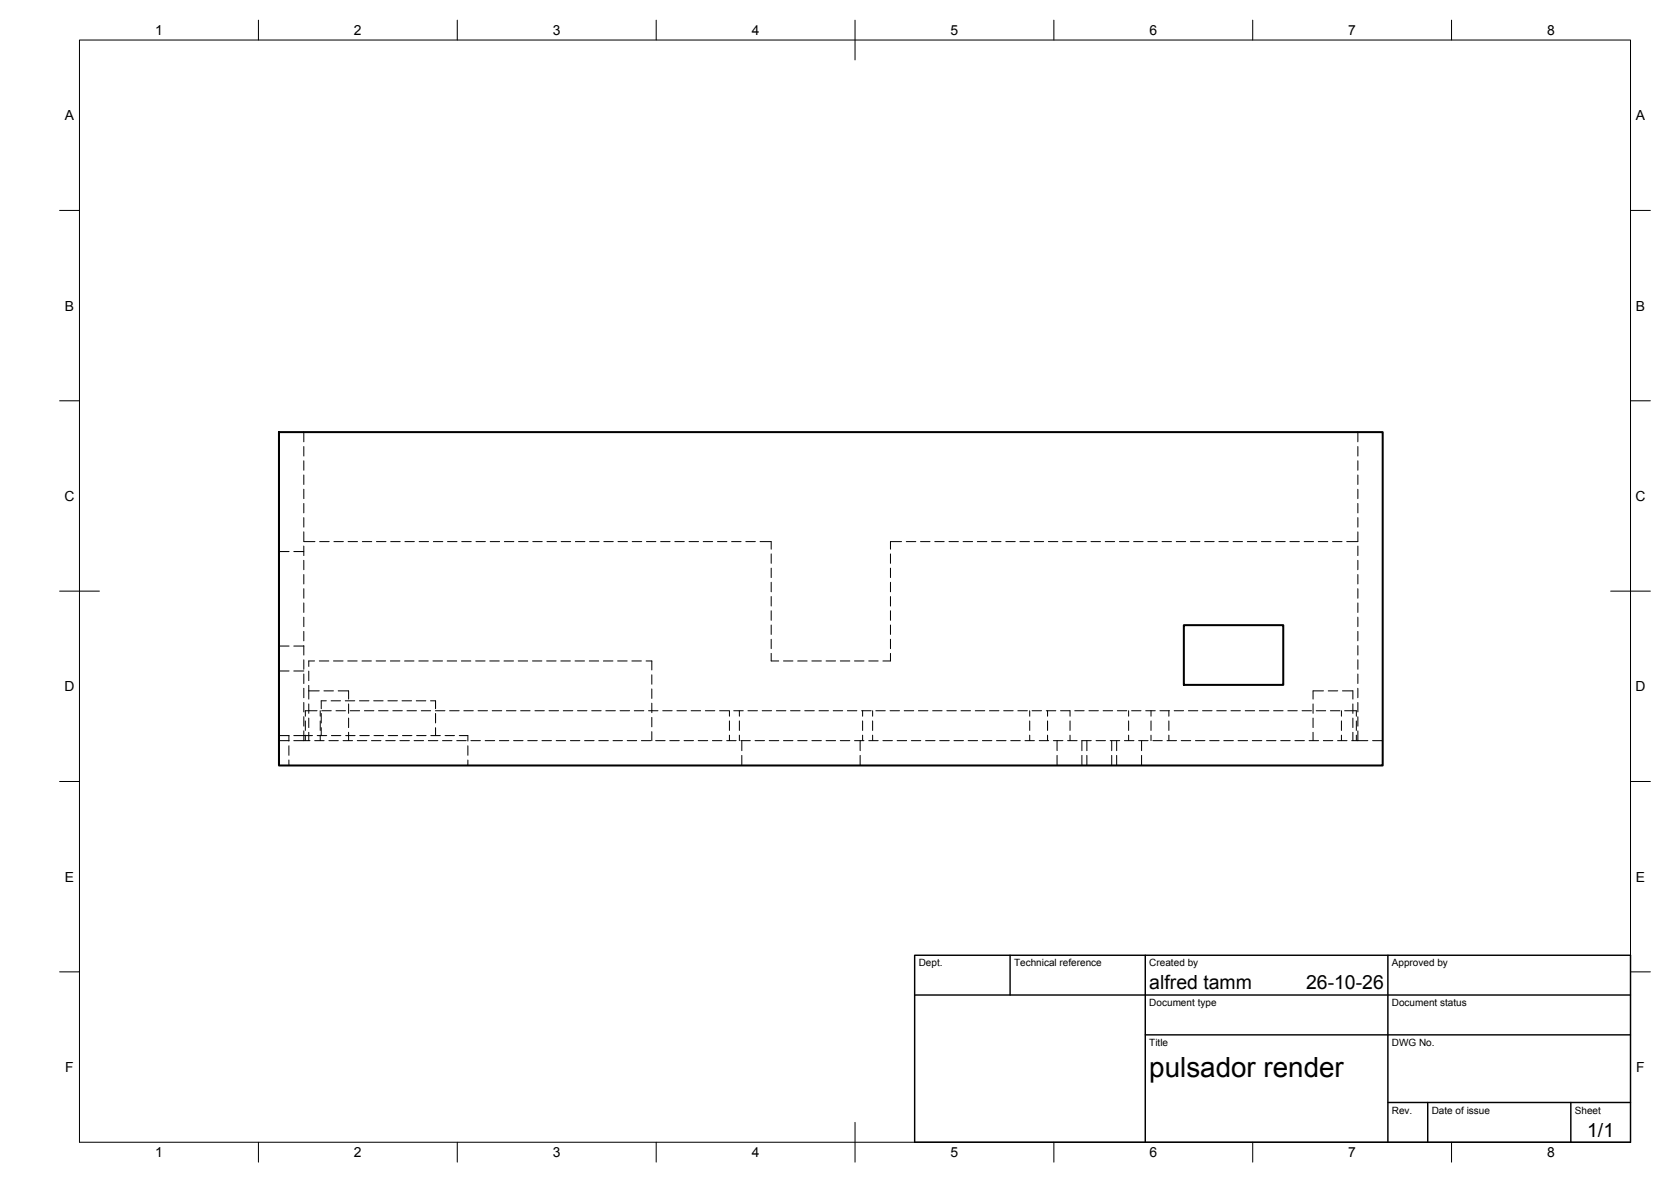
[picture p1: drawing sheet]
<svg xmlns="http://www.w3.org/2000/svg" width="420mm" height="297mm" viewBox="0 0 420 297" stroke-linecap="round" stroke-linejoin="round" font-family="sans-serif">
<defs><g id="words">
<text font-size="7" x="289" y="270.6">pulsador render</text>
<g font-size="4.9">
<text x="289" y="248.5">alfred tamm</text>
<text x="328.4" y="248.5">26-10-26</text>
<text x="399.1" y="285.7">1/1</text>
</g>
<g font-size="3.5">
<text x="39" y="8.8">1</text>
<text x="89" y="8.8">2</text>
<text x="139" y="8.8">3</text>
<text x="189" y="8.8">4</text>
<text x="239" y="8.8">5</text>
<text x="289" y="8.8">6</text>
<text x="339" y="8.8">7</text>
<text x="389" y="8.8">8</text>
<text x="16.3" y="30.2">A</text>
<text x="411.3" y="30.2">A</text>
<text x="16.3" y="78">B</text>
<text x="411.3" y="78">B</text>
<text x="16.2" y="125.9">C</text>
<text x="411.2" y="125.9">C</text>
<text x="16.2" y="173.7">D</text>
<text x="411.2" y="173.7">D</text>
<text x="16.3" y="221.6">E</text>
<text x="411.3" y="221.6">E</text>
<text x="16.4" y="269.4">F</text>
<text x="411.4" y="269.4">F</text>
<text x="39" y="290.8">1</text>
<text x="89" y="290.8">2</text>
<text x="139" y="290.8">3</text>
<text x="189" y="290.8">4</text>
<text x="239" y="290.8">5</text>
<text x="289" y="290.8">6</text>
<text x="339" y="290.8">7</text>
<text x="389" y="290.8">8</text>
</g>
<g font-size="2.5">
<text x="231" y="242.9">Dept.</text>
<text x="255" y="242.9">Technical reference</text>
<text x="289" y="242.9">Created by</text>
<text x="350" y="242.9">Approved by</text>
<text x="289" y="252.8">Document type</text>
<text x="350" y="252.8">Document status</text>
<text x="289" y="262.9">Title</text>
<text x="350" y="262.9">DWG No.</text>
<text x="350" y="279.9">Rev.</text>
<text x="360" y="279.9">Date of issue</text>
<text x="396" y="279.9">Sheet</text>
</g>
</g></defs>
<!-- layer: Visible -->
<path d="M70.1 108.6h277.6v83.8h-277.6zM297.7 157.1h25v15h-25z" fill="none" stroke="#000" stroke-width=".51"/>
<!-- layer: Hidden -->
<g fill="none" stroke="#000" stroke-width=".25">
<path d="M76.4 108.6v2.4M76.4 112.2v2.4M76.4 115.8v2.4M76.4 119.4v2.4M341.4 108.6v2.4M341.4 112.2v2.4M341.4 115.8v2.4M341.4 119.4v2.4M70.1 138.6h2.6M73.9 138.6h2.5M76.4 136.1h2.8M76.4 122.9v2.4"/>
<path d="M76.4 126.5v2.4M76.4 130.1v2.4M76.4 133.7v2.3M76.4 137.2v2.4M80.4 136.1h2.4M83.9 136.1h2.4M87.5 136.1h2.4M91.1 136.1h2.4M94.7 136.1h2.3M98.2 136.1h2.4M101.8 136.1h2.4M105.4 136.1h2.4"/>
<path d="M109 136.1h2.3M112.5 136.1h2.4M116.1 136.1h2.4M119.7 136.1h2.3M123.3 136.1h2.3M126.8 136.1h2.4M130.4 136.1h2.4M134 136.1h2.3M137.5 136.1h2.4M141.1 136.1h2.4M144.7 136.1h2.4M148.3 136.1h2.3"/>
<path d="M151.8 136.1h2.4M155.4 136.1h2.4M159 136.1h2.4M162.5 136.1h2.4M166.1 136.1h2.4M169.7 136.1h2.4M173.2 136.1h2.4M176.8 136.1h2.4M180.4 136.1h2.4M184 136.1h2.4M187.5 136.1h2.4M191.1 136.1h2.8v1.9"/>
<path d="M193.9 139.2v2.4M223.9 139.2v2.4M226.7 136.1h-2.8v1.9M227.9 136.1h2.4M231.5 136.1h2.3M235 136.1h2.4M238.6 136.1h2.4M242.2 136.1h2.4M245.7 136.1h2.4M249.3 136.1h2.4M252.9 136.1h2.4M256.5 136.1h2.3"/>
<path d="M260 136.1h2.4M263.6 136.1h2.4M267.2 136.1h2.4M270.7 136.1h2.4M274.3 136.1h2.4M277.9 136.1h2.4M281.5 136.1h2.3M285 136.1h2.4M288.6 136.1h2.4M292.2 136.1h2.4M295.8 136.1h2.3M299.3 136.1h2.4"/>
<path d="M302.9 136.1h2.4M306.5 136.1h2.3M310 136.1h2.4M313.6 136.1h2.4M317.2 136.1h2.4M320.8 136.1h2.4M324.3 136.1h2.4M327.9 136.1h2.4M331.5 136.1h2.4M335 136.1h2.4M338.6 136.1h2.8M341.4 122.9v2.4"/>
<path d="M341.4 126.5v2.4M341.4 130.1v2.4M341.4 133.7v2.3M341.4 137.2v2.4M76.4 140.8v2.4M76.4 144.4v2.4M76.4 147.9v2.4M76.4 151.5v2.4M76.4 155.1v2.4M76.4 158.7v2.3M193.9 142.8v2.3M193.9 146.3v2.4"/>
<path d="M193.9 149.9v2.4M193.9 153.5v2.4M193.9 157.1v2.3M223.9 142.8v2.3M223.9 146.3v2.4M223.9 149.9v2.4M223.9 153.5v2.4M223.9 157.1v2.3M341.4 140.8v2.4M341.4 144.4v2.4M341.4 147.9v2.4M341.4 151.5v2.4"/>
<path d="M341.4 155.1v2.4M341.4 158.7v2.3M70.1 168.6h2.6M70.1 162.4h2.6M73.9 168.6h2.5M73.9 162.4h2.5M76.4 162.2v2.4M76.4 165.8v2.4M76.4 169.4v2.4M76.4 173v2.4M76.4 176.5v2.4M77.6 168.7v2.4"/>
<path d="M77.6 172.2v3.5M77.6 176.9v2.4M77.6 173.6h2.7M79.1 166.1h-1.5v1.4M79.7 178.6h-2.9v1.4M80.3 166.1h2.4M80.5 178.6v1.4M80.8 179.3v2.4M80.9 178.6h2.4M81.4 173.6h2.4M82 176.1h-1.2v2M83.2 176.1h2.4"/>
<path d="M83.9 166.1h2.4M84.5 178.6h2.4M85 173.6h2.7v2.1M86.8 176.1h2.4M87.4 166.1h2.4M87.7 176.9v2.4M88.1 178.6h2.3M90.4 176.1h2.4M91 166.1h2.4M91.6 178.6h2.4M94 176.1h2.3M94.6 166.1h2.4"/>
<path d="M95.2 178.6h2.4M97.5 176.1h2.4M98.1 166.1h2.4M98.8 178.6h2.4M101.1 176.1h2.4M101.7 166.1h2.4M102.3 178.6h2.4M104.7 176.1h2.4M105.3 166.1h2.4M105.9 178.6h2.4M108.2 176.1h1.3v2M108.9 166.1h2.4"/>
<path d="M109.5 178.6h2.4M109.5 179.3v2.4M112.4 166.1h2.4M113.1 178.6h2.3M116 166.1h2.4M116.6 178.6h2.4M119.6 166.1h2.4M120.2 178.6h2.4M123.1 166.1h2.4M123.8 178.6h2.4M126.7 166.1h2.4M127.3 178.6h2.4"/>
<path d="M130.3 166.1h2.4M130.9 178.6h2.4M133.9 166.1h2.3M134.5 178.6h2.4M137.4 166.1h2.4M138 178.6h2.4M141 166.1h2.4M141.6 178.6h2.4M144.6 166.1h2.4M145.2 178.6h2.4M148.2 166.1h2.3M148.8 178.6h2.4"/>
<path d="M151.7 166.1h2.4M152.3 178.6h2.4M155.3 166.1h2.4M155.9 178.6h2.4M158.9 166.1h2.4M159.5 178.6h2.4M162.5 166.1h1.4v2.3M163.1 178.6h2.3M163.9 169.6v2.3M163.9 173.1v2.4M163.9 176.7v2.4M166.6 178.6h2.4"/>
<path d="M170.2 178.6h2.4M173.8 178.6h2.4M177.4 178.6h2.3M180.9 178.6h2.4M183.4 178.6v1.4M184.5 178.6h2.4M185.9 178.6v1.4M188.1 178.6h2.4M191.6 178.6h2.4M193.9 164.2v1.9h1.9M193.9 160.6v2.4M195.2 178.6h2.4"/>
<path d="M197 166.1h2.4M198.8 178.6h2.4M200.6 166.1h2.3M202.4 178.6h2.3M204.1 166.1h2.4M205.9 178.6h2.4M207.7 166.1h2.4M209.5 178.6h2.4M211.3 166.1h2.4M213.1 178.6h2.4M214.9 166.1h2.3M216.6 178.6h2.4"/>
<path d="M216.9 178.6v1.4M218.4 166.1h2.4M219.4 178.6v1.4M220.2 178.6h2.4M223.8 178.6h2.4M223.9 164.2v1.9h-1.9M223.9 160.6v2.4M227.4 178.6h2.3M230.9 178.6h2.4M234.5 178.6h2.4M238.1 178.6h2.4M241.6 178.6h2.4"/>
<path d="M245.2 178.6h2.4M248.8 178.6h2.4M252.4 178.6h2.3M255.9 178.6h2.4M258.9 178.6v1.4M259.5 178.6h2.4M263.1 178.6h2.4M263.4 178.6v1.4M266.7 178.6h2.3v1.4M270.2 178.6h2.4M273.8 178.6h2.4M277.4 178.6h2.4"/>
<path d="M280.9 178.6h2.4M283.8 178.6v1.4M284.5 178.6h2.4M288.1 178.6h2.4M289.4 178.6v1.4M291.7 178.6h2.3M293.9 178.6v1.4M295.2 178.6h2.4M298.8 178.6h2.4M302.4 178.6h2.4M305.9 178.6h2.4M309.5 178.6h2.4"/>
<path d="M313.1 178.6h2.4M316.7 178.6h2.3M320.2 178.6h2.4M323.8 178.6h2.4M327.4 178.6h2.4M330.2 176.9v2.4M330.9 178.6h2.4M332.8 173.6h-2.6v2.1M334 173.6h2.4M334.5 178.6h2.4M337.3 178.6v1.4M337.5 173.6h2.7v2.1"/>
<path d="M338.1 178.6h2.9v1.4M340.2 176.9v2.4M341.4 162.2v2.4M341.4 165.8v2.4M341.4 169.4v2.4M341.4 173v2.4M341.4 176.5v2.4M70.1 184.9h2.6l-.1 1.3M70.1 186.1h2.6M72.6 187.4v2.4M72.6 191v1.4M73.9 184.9h4.7"/>
<path d="M73.9 186.1h4M76.4 180.1v2.4M76.4 183.7v2.4M76.8 181.2v2.4M76.8 184.7v1.4M77.6 180.5v2.3M77.6 184v2.1M79.1 186.1h2.4M79.8 184.9h2.3M80.5 181.2v2.4M80.5 184.7v1.4M80.8 182.9v2"/>
<path d="M82.7 186.1h2.4M83.3 184.9h2.4M86.3 186.1h2.3M86.9 184.9h2.4M87.7 180.5v2.3M87.7 184v2.1M89.8 186.1h2.4M90.5 184.9h2.4M93.4 186.1h2.4M94 184.9h2.4M97 186.1h2.4M97.6 184.9h2.4"/>
<path d="M100.5 186.1h2.4M101.2 184.9h2.4M104.1 186.1h2.4M104.8 184.9h2.3M107.7 186.1h2.4M108.3 184.9h2.4M109.5 182.9v2M111.3 186.1h2.3M111.9 184.9h2.4M114.9 186.1h2.3M115.5 184.9h2.1v1.3M117.6 187.4v2.4"/>
<path d="M117.6 191v1.4M118.4 186.1h2.4M122 186.1h2.4M125.6 186.1h2.3M129.1 186.1h2.4M132.7 186.1h2.4M136.3 186.1h2.4M139.8 186.1h2.4M143.4 186.1h2.4M147 186.1h2.4M150.6 186.1h2.4M154.1 186.1h2.4"/>
<path d="M157.7 186.1h2.4M161.3 186.1h2.4M163.9 180.3v2.4M163.9 183.9v2.2M164.8 186.1h2.4M168.4 186.1h2.4M172 186.1h2.4M175.6 186.1h2.3M179.1 186.1h2.4M182.7 186.1h2.4M183.4 181.2v2.4M183.4 184.7v1.4"/>
<path d="M185.9 181.2v2.4M185.9 184.7v1.4M186.3 186.1h2.4M186.5 186.1v2.5M186.5 189.8v2.6M189.8 186.1h2.4M193.4 186.1h2.4M197 186.1h2.4M200.6 186.1h2.3M204.1 186.1h2.4M207.7 186.1h2.4M211.3 186.1h2.4"/>
<path d="M214.9 186.1h2.3M216.3 186.1v2.5M216.3 189.8v2.6M216.9 181.2v2.4M216.9 184.7v1.4M218.4 186.1h2.4M219.4 181.2v2.4M219.4 184.7v1.4M222 186.1h2.4M225.6 186.1h2.4M229.2 186.1h2.3M232.7 186.1h2.4"/>
<path d="M236.3 186.1h2.4M239.9 186.1h2.4M243.4 186.1h2.4M247 186.1h2.4M250.6 186.1h2.4M254.1 186.1h2.4M257.7 186.1h2.4M258.9 181.2v2.4M258.9 184.7v1.4M261.3 186.1h2.4M263.4 181.2v2.4M263.4 184.7v1.4"/>
<path d="M264.9 186.1h2.4M265.8 186.1v2.5M265.8 189.8v2.6M268.4 186.1h2.4M269 181.2v2.4M269 184.7v1.4M272 186.1h2.4M272 186.1v2.5M272 189.8v2.6M273.3 186.1v2.5M273.3 189.8v2.6M275.6 186.1h2.4"/>
<path d="M279.1 186.1h2.4M279.5 186.1v2.5M279.5 189.8v2.6M280.8 186.1v2.5M280.8 189.8v2.6M282.7 186.1h2.4M283.8 181.2v2.4M283.8 184.7v1.4M286.3 186.1h2.4M287 186.1v2.5M287 189.8v2.6M289.4 181.2v2.4"/>
<path d="M289.4 184.7v1.4M289.9 186.1h2.3M293.4 186.1h2.4M293.9 181.2v2.4M293.9 184.7v1.4M297 186.1h2.4M300.6 186.1h2.4M304.2 186.1h2.3M307.7 186.1h2.4M311.3 186.1h2.4M314.9 186.1h2.4M318.5 186.1h2.3"/>
<path d="M322 186.1h2.4M325.6 186.1h2.4M329.2 186.1h2.4M330.2 180.5v2.3M330.2 184v2.1M332.7 186.1h2.4M336.3 186.1h2.4M337.3 181.2v2.4M337.3 184.7v1.4M339.9 186.1h4M340.2 180.5v2.3M340.2 184v2.1"/>
<path d="M341 181.2v2.4M341 184.7v1.4M341.4 180.1v2.4M341.4 183.7v2.4M345.1 186.1h2.6"/>
</g>
<!-- layer: BORDER -->
<g fill="none" stroke="#000" stroke-width=".25">
<path d="M20 10.1h390v276.9h-390zM65 5.1v5M115 5.1v5M165 5.1v5M215 5.1v10M265 5.1v5M315 5.1v5M365 5.1v5M15 52.9h5M410 52.9h5M15 100.7h5M410 100.7h5"/>
<path d="M15 148.6h10M405 148.6h10M15 196.4h5M410 196.4h5M15 244.2h5M410 244.2h5M65 287v5M115 287v5M165 287v5M215 282.1v9.9M265 287v5M315 287v5"/>
<path d="M365 287v5"/>
</g>
<!-- layer: TITLEBLOCK -->
<path d="M230 240.1h180v46.9h-180zM230 250h180M254 240.1v9.9M288 240.1v46.9M349 240.1v46.9M288 260.1h122M349 277.1h61M359 277.1v9.9M395 277.1v9.9" fill="none" stroke="#000" stroke-width=".36"/>
<use href="#words"/>
</svg>
